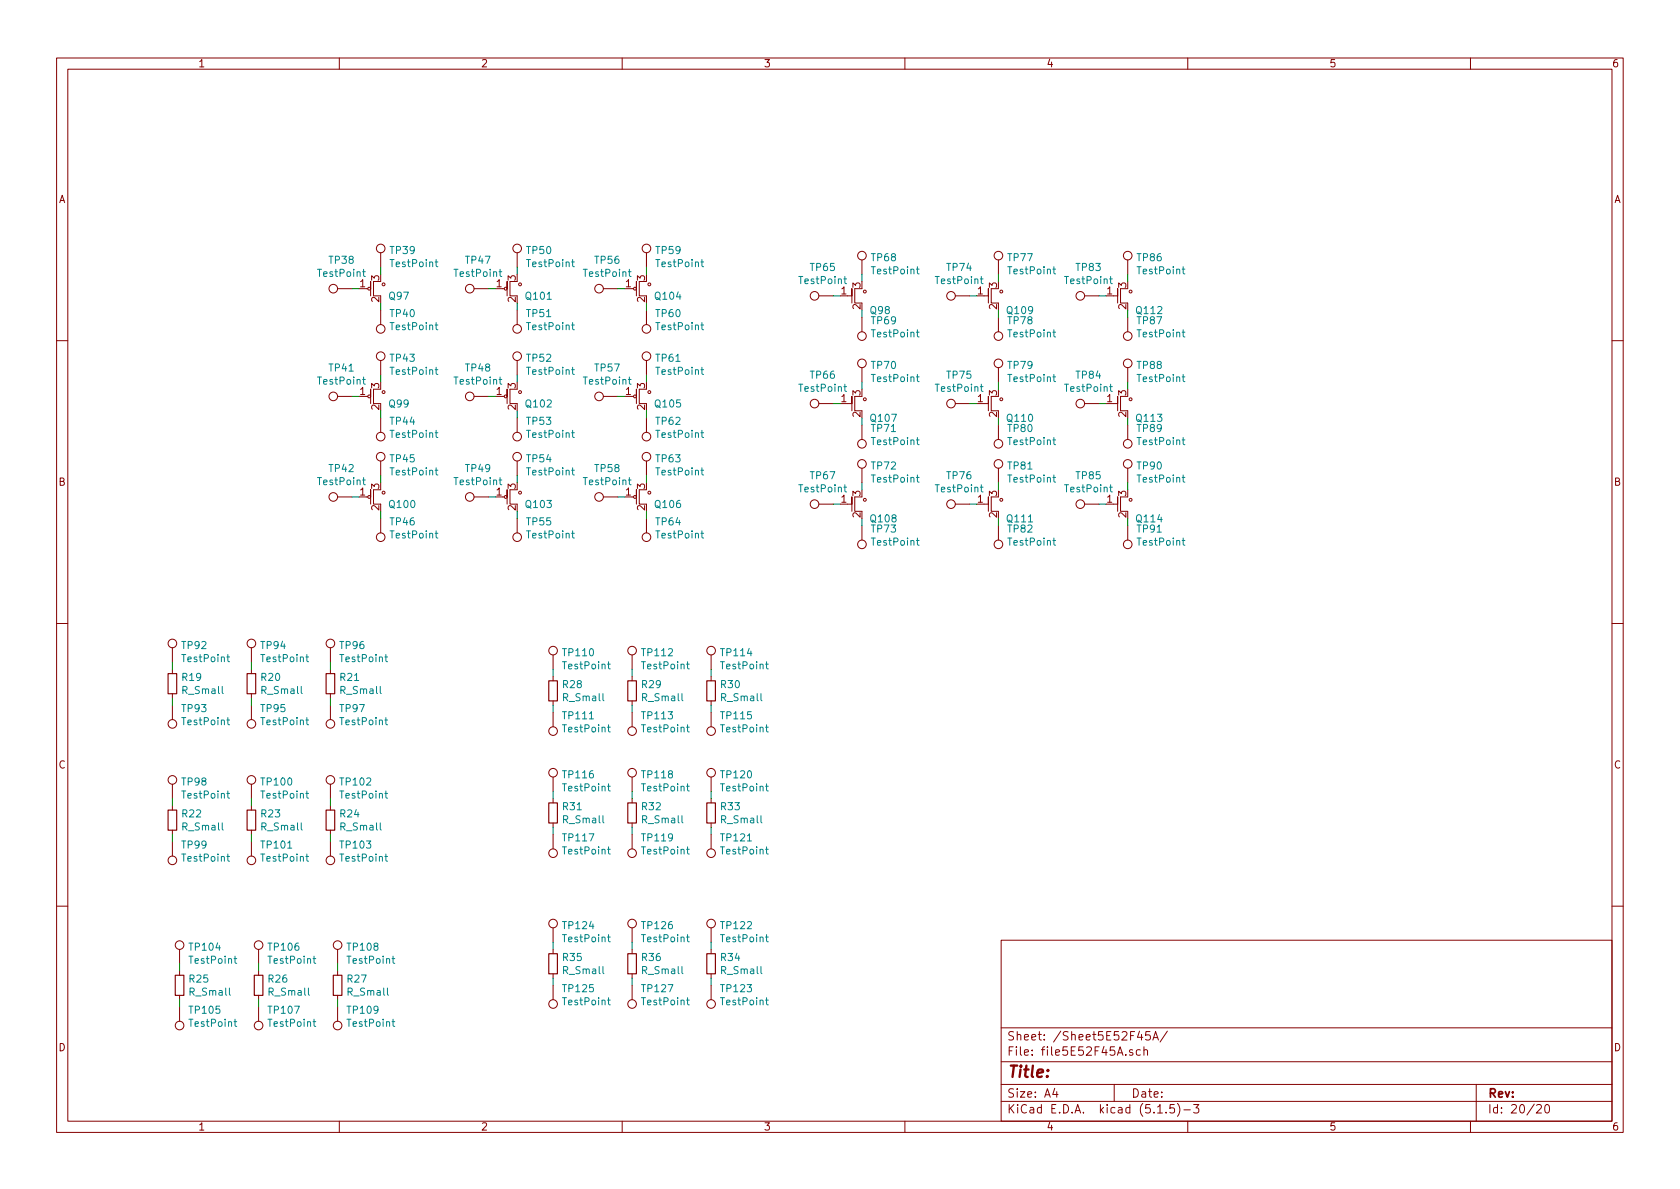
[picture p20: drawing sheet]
<svg xmlns="http://www.w3.org/2000/svg" width="297mm" height="210mm" viewBox="0 0 297 210" stroke-linecap="round" stroke-linejoin="round" font-family="sans-serif">
<defs><g id="words">
<text font-size="2.8" fill="#840000" x="178" y="190.5">Title:</text>
<g font-size="2.1" fill="#840000">
<text x="178" y="184">Sheet: /Sheet5E52F45A/</text>
<text x="178" y="186.7">File: file5E52F45A.sch</text>
<text x="178" y="196.9">KiCad E.D.A. kicad (5.1.5)-3</text>
<text x="178" y="194.1">Size: A4</text>
<text x="200" y="194.1">Date:</text>
<text x="263" y="194.1">Rev:</text>
<text x="263" y="196.9">Id: 20/20</text>
</g>
<g font-size="1.8" fill="#840000">
<text x="35" y="11.9">1</text>
<text x="85" y="11.9">2</text>
<text x="135" y="11.9">3</text>
<text x="185" y="11.9">4</text>
<text x="235" y="11.9">5</text>
<text x="285" y="11.9">6</text>
<text x="10.4" y="35.9">A</text>
<text x="285.4" y="35.9">A</text>
<text x="63.7" y="50.8">1</text>
<text x="67.1" y="53.4" transform="rotate(-90 67.1 53.4)">2</text>
<text x="67.1" y="49.6" transform="rotate(-90 67.1 49.6)">3</text>
<text x="87.8" y="50.8">1</text>
<text x="91.2" y="53.4" transform="rotate(-90 91.2 53.4)">2</text>
<text x="91.2" y="49.6" transform="rotate(-90 91.2 49.6)">3</text>
<text x="110.6" y="50.8">1</text>
<text x="114" y="53.4" transform="rotate(-90 114 53.4)">2</text>
<text x="114" y="49.6" transform="rotate(-90 114 49.6)">3</text>
<text x="148.7" y="52.1">1</text>
<text x="152.1" y="50.9" transform="rotate(-90 152.1 50.9)">3</text>
<text x="172.9" y="52.1">1</text>
<text x="176.3" y="50.9" transform="rotate(-90 176.3 50.9)">3</text>
<text x="195.7" y="52.1">1</text>
<text x="199.1" y="50.9" transform="rotate(-90 199.1 50.9)">3</text>
<text x="152.1" y="54.7" transform="rotate(-90 152.1 54.7)">2</text>
<text x="176.3" y="54.7" transform="rotate(-90 176.3 54.7)">2</text>
<text x="199.1" y="54.7" transform="rotate(-90 199.1 54.7)">2</text>
<text x="63.7" y="69.8">1</text>
<text x="67.1" y="68.7" transform="rotate(-90 67.1 68.7)">3</text>
<text x="87.8" y="69.8">1</text>
<text x="91.2" y="68.7" transform="rotate(-90 91.2 68.7)">3</text>
<text x="110.6" y="69.8">1</text>
<text x="114" y="68.7" transform="rotate(-90 114 68.7)">3</text>
<text x="148.7" y="71.1">1</text>
<text x="152.1" y="69.9" transform="rotate(-90 152.1 69.9)">3</text>
<text x="172.9" y="71.1">1</text>
<text x="176.3" y="69.9" transform="rotate(-90 176.3 69.9)">3</text>
<text x="195.7" y="71.1">1</text>
<text x="199.1" y="69.9" transform="rotate(-90 199.1 69.9)">3</text>
<text x="67.1" y="72.5" transform="rotate(-90 67.1 72.5)">2</text>
<text x="91.2" y="72.5" transform="rotate(-90 91.2 72.5)">2</text>
<text x="114" y="72.5" transform="rotate(-90 114 72.5)">2</text>
<text x="152.1" y="73.8" transform="rotate(-90 152.1 73.8)">2</text>
<text x="176.3" y="73.8" transform="rotate(-90 176.3 73.8)">2</text>
<text x="199.1" y="73.8" transform="rotate(-90 199.1 73.8)">2</text>
<text x="10.4" y="85.9">B</text>
<text x="63.7" y="87.6">1</text>
<text x="67.1" y="86.5" transform="rotate(-90 67.1 86.5)">3</text>
<text x="87.8" y="87.6">1</text>
<text x="91.2" y="86.5" transform="rotate(-90 91.2 86.5)">3</text>
<text x="110.6" y="87.6">1</text>
<text x="114" y="86.5" transform="rotate(-90 114 86.5)">3</text>
<text x="148.7" y="88.9">1</text>
<text x="152.1" y="87.7" transform="rotate(-90 152.1 87.7)">3</text>
<text x="172.9" y="88.9">1</text>
<text x="176.3" y="87.7" transform="rotate(-90 176.3 87.7)">3</text>
<text x="195.7" y="88.9">1</text>
<text x="199.1" y="87.7" transform="rotate(-90 199.1 87.7)">3</text>
<text x="285.4" y="85.9">B</text>
<text x="67.1" y="90.3" transform="rotate(-90 67.1 90.3)">2</text>
<text x="91.2" y="90.3" transform="rotate(-90 91.2 90.3)">2</text>
<text x="114" y="90.3" transform="rotate(-90 114 90.3)">2</text>
<text x="152.1" y="91.5" transform="rotate(-90 152.1 91.5)">2</text>
<text x="176.3" y="91.5" transform="rotate(-90 176.3 91.5)">2</text>
<text x="199.1" y="91.5" transform="rotate(-90 199.1 91.5)">2</text>
<text x="10.4" y="135.9">C</text>
<text x="285.4" y="135.9">C</text>
<text x="10.4" y="185.9">D</text>
<text x="285.4" y="185.9">D</text>
<text x="35" y="199.9">1</text>
<text x="85" y="199.9">2</text>
<text x="135" y="199.9">3</text>
<text x="185" y="199.9">4</text>
<text x="235" y="199.9">5</text>
<text x="285" y="199.9">6</text>
</g>
<g font-size="1.8" fill="#008484">
<text x="58.3" y="46.7">TP38</text>
<text x="69.1" y="44.9">TP39</text>
<text x="69.2" y="47.2">TestPoint</text>
<text x="82.4" y="46.7">TP47</text>
<text x="93.2" y="44.9">TP50</text>
<text x="93.3" y="47.2">TestPoint</text>
<text x="105.3" y="46.7">TP56</text>
<text x="116.1" y="44.9">TP59</text>
<text x="116.2" y="47.2">TestPoint</text>
<text x="143.4" y="47.9">TP65</text>
<text x="154.2" y="46.2">TP68</text>
<text x="167.5" y="47.9">TP74</text>
<text x="178.3" y="46.2">TP77</text>
<text x="190.3" y="47.9">TP83</text>
<text x="201.1" y="46.2">TP86</text>
<text x="56.4" y="49">TestPoint</text>
<text x="68.9" y="53">Q97</text>
<text x="80.5" y="49">TestPoint</text>
<text x="93.1" y="53">Q101</text>
<text x="103.4" y="49">TestPoint</text>
<text x="116" y="53">Q104</text>
<text x="141.5" y="50.2">TestPoint</text>
<text x="154.3" y="48.5">TestPoint</text>
<text x="165.6" y="50.2">TestPoint</text>
<text x="178.4" y="48.5">TestPoint</text>
<text x="188.4" y="50.2">TestPoint</text>
<text x="201.3" y="48.5">TestPoint</text>
<text x="69.1" y="56.1">TP40</text>
<text x="69.2" y="58.4">TestPoint</text>
<text x="93.2" y="56.1">TP51</text>
<text x="93.3" y="58.4">TestPoint</text>
<text x="116.1" y="56.1">TP60</text>
<text x="116.2" y="58.4">TestPoint</text>
<text x="153.9" y="55.5">Q98</text>
<text x="154.2" y="57.3">TP69</text>
<text x="154.3" y="59.7">TestPoint</text>
<text x="178.2" y="55.5">Q109</text>
<text x="178.3" y="57.3">TP78</text>
<text x="178.4" y="59.7">TestPoint</text>
<text x="201" y="55.5">Q112</text>
<text x="201.1" y="57.3">TP87</text>
<text x="201.3" y="59.7">TestPoint</text>
<text x="58.3" y="65.7">TP41</text>
<text x="69.1" y="64">TP43</text>
<text x="82.4" y="65.7">TP48</text>
<text x="93.2" y="64">TP52</text>
<text x="105.3" y="65.7">TP57</text>
<text x="116.1" y="64">TP61</text>
<text x="154.2" y="65.2">TP70</text>
<text x="178.3" y="65.2">TP79</text>
<text x="201.1" y="65.2">TP88</text>
<text x="56.4" y="68">TestPoint</text>
<text x="69.2" y="66.3">TestPoint</text>
<text x="80.5" y="68">TestPoint</text>
<text x="93.3" y="66.3">TestPoint</text>
<text x="103.4" y="68">TestPoint</text>
<text x="116.2" y="66.3">TestPoint</text>
<text x="141.5" y="69.3">TestPoint</text>
<text x="143.4" y="67">TP66</text>
<text x="154.3" y="67.6">TestPoint</text>
<text x="165.6" y="69.3">TestPoint</text>
<text x="167.5" y="67">TP75</text>
<text x="178.4" y="67.6">TestPoint</text>
<text x="188.4" y="69.3">TestPoint</text>
<text x="190.3" y="67">TP84</text>
<text x="201.3" y="67.6">TestPoint</text>
<text x="68.9" y="72.1">Q99</text>
<text x="69.1" y="75.1">TP44</text>
<text x="69.2" y="77.4">TestPoint</text>
<text x="93.1" y="72.1">Q102</text>
<text x="93.2" y="75.1">TP53</text>
<text x="93.3" y="77.4">TestPoint</text>
<text x="116" y="72.1">Q105</text>
<text x="116.1" y="75.1">TP62</text>
<text x="116.2" y="77.4">TestPoint</text>
<text x="154.1" y="74.6">Q107</text>
<text x="154.2" y="76.4">TP71</text>
<text x="178.2" y="74.6">Q110</text>
<text x="178.3" y="76.4">TP80</text>
<text x="201" y="74.6">Q113</text>
<text x="201.1" y="76.4">TP89</text>
<text x="58.3" y="83.5">TP42</text>
<text x="69.1" y="81.8">TP45</text>
<text x="82.4" y="83.5">TP49</text>
<text x="93.2" y="81.8">TP54</text>
<text x="105.3" y="83.5">TP58</text>
<text x="116.1" y="81.8">TP63</text>
<text x="154.2" y="83">TP72</text>
<text x="154.3" y="78.7">TestPoint</text>
<text x="178.3" y="83">TP81</text>
<text x="178.4" y="78.7">TestPoint</text>
<text x="201.1" y="83">TP90</text>
<text x="201.3" y="78.7">TestPoint</text>
<text x="56.4" y="85.8">TestPoint</text>
<text x="69" y="89.8">Q100</text>
<text x="69.2" y="84.1">TestPoint</text>
<text x="80.5" y="85.8">TestPoint</text>
<text x="93.1" y="89.8">Q103</text>
<text x="93.3" y="84.1">TestPoint</text>
<text x="103.4" y="85.8">TestPoint</text>
<text x="116" y="89.8">Q106</text>
<text x="116.2" y="84.1">TestPoint</text>
<text x="141.5" y="87.1">TestPoint</text>
<text x="143.4" y="84.8">TP67</text>
<text x="154.3" y="85.3">TestPoint</text>
<text x="165.6" y="87.1">TestPoint</text>
<text x="167.5" y="84.8">TP76</text>
<text x="178.4" y="85.3">TestPoint</text>
<text x="188.4" y="87.1">TestPoint</text>
<text x="190.3" y="84.8">TP85</text>
<text x="201.3" y="85.3">TestPoint</text>
<text x="69.1" y="92.9">TP46</text>
<text x="69.2" y="95.2">TestPoint</text>
<text x="93.2" y="92.9">TP55</text>
<text x="93.3" y="95.2">TestPoint</text>
<text x="116.1" y="92.9">TP64</text>
<text x="116.2" y="95.2">TestPoint</text>
<text x="154.1" y="92.4">Q108</text>
<text x="154.2" y="94.2">TP73</text>
<text x="178.2" y="92.4">Q111</text>
<text x="178.3" y="94.2">TP82</text>
<text x="201" y="92.4">Q114</text>
<text x="201.1" y="94.2">TP91</text>
<text x="154.3" y="96.5">TestPoint</text>
<text x="178.4" y="96.5">TestPoint</text>
<text x="201.3" y="96.5">TestPoint</text>
<text x="32.2" y="114.8">TP92</text>
<text x="32.4" y="117.1">TestPoint</text>
<text x="46.2" y="114.8">TP94</text>
<text x="46.3" y="117.1">TestPoint</text>
<text x="60.2" y="114.8">TP96</text>
<text x="60.3" y="117.1">TestPoint</text>
<text x="99.7" y="116">TP110</text>
<text x="99.7" y="118.4">TestPoint</text>
<text x="113.6" y="116">TP112</text>
<text x="113.6" y="118.4">TestPoint</text>
<text x="127.6" y="116">TP114</text>
<text x="127.6" y="118.4">TestPoint</text>
<text x="32.2" y="125.9">TP93</text>
<text x="32.3" y="120.4">R19</text>
<text x="32.4" y="122.7">R_Small</text>
<text x="46.2" y="125.9">TP95</text>
<text x="46.2" y="120.4">R20</text>
<text x="46.4" y="122.7">R_Small</text>
<text x="60.2" y="125.9">TP97</text>
<text x="60.2" y="120.4">R21</text>
<text x="60.3" y="122.7">R_Small</text>
<text x="99.6" y="121.7">R28</text>
<text x="99.7" y="124">R_Small</text>
<text x="113.5" y="121.7">R29</text>
<text x="113.7" y="124">R_Small</text>
<text x="127.5" y="121.7">R30</text>
<text x="127.6" y="124">R_Small</text>
<text x="32.4" y="128.2">TestPoint</text>
<text x="46.3" y="128.2">TestPoint</text>
<text x="60.3" y="128.2">TestPoint</text>
<text x="99.7" y="127.2">TP111</text>
<text x="99.7" y="129.5">TestPoint</text>
<text x="113.6" y="127.2">TP113</text>
<text x="113.6" y="129.5">TestPoint</text>
<text x="127.6" y="127.2">TP115</text>
<text x="127.6" y="129.5">TestPoint</text>
<text x="99.7" y="137.6">TP116</text>
<text x="113.6" y="137.6">TP118</text>
<text x="127.6" y="137.6">TP120</text>
<text x="32.2" y="138.9">TP98</text>
<text x="32.4" y="141.2">TestPoint</text>
<text x="46.3" y="138.9">TP100</text>
<text x="46.3" y="141.2">TestPoint</text>
<text x="60.3" y="138.9">TP102</text>
<text x="60.3" y="141.2">TestPoint</text>
<text x="99.6" y="143.3">R31</text>
<text x="99.7" y="139.9">TestPoint</text>
<text x="113.5" y="143.3">R32</text>
<text x="113.6" y="139.9">TestPoint</text>
<text x="127.5" y="143.3">R33</text>
<text x="127.6" y="139.9">TestPoint</text>
<text x="32.3" y="144.5">R22</text>
<text x="32.4" y="146.9">R_Small</text>
<text x="46.2" y="144.5">R23</text>
<text x="46.4" y="146.9">R_Small</text>
<text x="60.2" y="144.5">R24</text>
<text x="60.3" y="146.9">R_Small</text>
<text x="99.7" y="148.8">TP117</text>
<text x="99.7" y="145.6">R_Small</text>
<text x="113.6" y="148.8">TP119</text>
<text x="113.7" y="145.6">R_Small</text>
<text x="127.6" y="148.8">TP121</text>
<text x="127.6" y="145.6">R_Small</text>
<text x="32.2" y="150.1">TP99</text>
<text x="32.4" y="152.4">TestPoint</text>
<text x="46.3" y="150.1">TP101</text>
<text x="46.3" y="152.4">TestPoint</text>
<text x="60.3" y="150.1">TP103</text>
<text x="60.3" y="152.4">TestPoint</text>
<text x="99.7" y="151.1">TestPoint</text>
<text x="113.6" y="151.1">TestPoint</text>
<text x="127.6" y="151.1">TestPoint</text>
<text x="99.7" y="164.3">TP124</text>
<text x="99.7" y="166.6">TestPoint</text>
<text x="113.6" y="164.3">TP126</text>
<text x="113.6" y="166.6">TestPoint</text>
<text x="127.6" y="164.3">TP122</text>
<text x="127.6" y="166.6">TestPoint</text>
<text x="33.5" y="173.8">R25</text>
<text x="33.6" y="168.1">TP104</text>
<text x="33.6" y="170.4">TestPoint</text>
<text x="47.5" y="173.8">R26</text>
<text x="47.6" y="168.1">TP106</text>
<text x="47.6" y="170.4">TestPoint</text>
<text x="61.5" y="173.8">R27</text>
<text x="61.6" y="168.1">TP108</text>
<text x="61.6" y="170.4">TestPoint</text>
<text x="99.6" y="169.9">R35</text>
<text x="99.7" y="172.3">R_Small</text>
<text x="113.5" y="169.9">R36</text>
<text x="113.7" y="172.3">R_Small</text>
<text x="127.5" y="169.9">R34</text>
<text x="127.6" y="172.3">R_Small</text>
<text x="33.6" y="179.3">TP105</text>
<text x="33.7" y="176.1">R_Small</text>
<text x="47.6" y="179.3">TP107</text>
<text x="47.6" y="176.1">R_Small</text>
<text x="61.6" y="179.3">TP109</text>
<text x="61.6" y="176.1">R_Small</text>
<text x="99.7" y="175.5">TP125</text>
<text x="99.7" y="177.8">TestPoint</text>
<text x="113.6" y="175.5">TP127</text>
<text x="113.6" y="177.8">TestPoint</text>
<text x="127.6" y="175.5">TP123</text>
<text x="127.6" y="177.8">TestPoint</text>
<text x="33.6" y="181.6">TestPoint</text>
<text x="47.6" y="181.6">TestPoint</text>
<text x="61.6" y="181.6">TestPoint</text>
</g>
</g></defs>
<g fill="none" stroke="#840000" stroke-width=".18">
<path d="M10 10.3h277v189.9h-277zM12 12.2h273v186.1h-273zM60 10.3v1.9M110 10.3v1.9M160 10.3v1.9M210 10.3v1.9M260 10.3v1.9M59.7 51h2.5M64.8 51h.2M65.5 51v-1.2v2.5M66 49.8v2.5h1.3M67.3 44.7v2.5"/>
<path d="M67.3 54.9v2.5M83.8 51h2.6M88.9 51h.3M89.7 51v-1.2v2.5M90.2 49.8v2.5h1.2M91.4 44.7v2.5M91.4 54.9v2.5M106.7 51h2.5M111.8 51h.2M112.5 51v-1.2v2.5M113 49.8v2.5h1.3M114.3 44.7v2.5"/>
<path d="M114.3 54.9v2.5M144.8 52.3h2.5M149.9 52.3h.7v-1.3v2.6M151.1 51v2.6h1.3M152.4 46v2.5M152.4 56.1v2.6M168.9 52.3h2.5M174 52.3h.8v-1.3v2.6M175.3 51v2.6h1.2M176.5 46v2.5M176.5 56.1v2.6M191.8 52.3h2.5"/>
<path d="M196.8 52.3h.8v-1.3v2.6M198.1 51v2.6h1.3M199.4 46v2.5M199.4 56.1v2.6M10 60.2h2M59.7 70.1h2.5M64.8 70.1h.2M65.5 70.1v-1.3v2.6M66 68.8v2.6h1.3M67.3 63.7v2.6M67.3 73.9v2.5M83.8 70.1h2.6"/>
<path d="M88.9 70.1h.3M89.7 70.1v-1.3v2.6M90.2 68.8v2.6h1.2M91.4 63.7v2.6M91.4 73.9v2.5M106.7 70.1h2.5M111.8 70.1h.2M112.5 70.1v-1.3v2.6M113 68.8v2.6h1.3M114.3 63.7v2.6M114.3 73.9v2.5M144.8 71.4h2.5"/>
<path d="M149.9 71.4h.7v-1.3v2.5M151.1 70.1v2.5h1.3M152.4 65v2.6M152.4 75.2v2.5M168.9 71.4h2.5M174 71.4h.8v-1.3v2.5M175.3 70.1v2.5h1.2M176.5 65v2.6M176.5 75.2v2.5M191.8 71.4h2.5M196.8 71.4h.8v-1.3v2.5M198.1 70.1v2.5h1.3"/>
<path d="M199.4 65v2.6M199.4 75.2v2.5M285 60.2h2M59.7 87.9h2.5M64.8 87.9h.2M65.5 87.9v-1.3v2.5M66 86.6v2.5h1.3M67.3 81.5v2.6M67.3 91.7v2.5M83.8 87.9h2.6M88.9 87.9h.3M89.7 87.9v-1.3v2.5"/>
<path d="M90.2 86.6v2.5h1.2M91.4 81.5v2.6M91.4 91.7v2.5M106.7 87.9h2.5M111.8 87.9h.2M112.5 87.9v-1.3v2.5M113 86.6v2.5h1.3M114.3 81.5v2.6M114.3 91.7v2.5M144.8 89.1h2.5M149.9 89.1h.7v-1.2v2.5M151.1 87.9v2.5h1.3"/>
<path d="M152.4 82.8v2.5M152.4 93v2.5M168.9 89.1h2.5M174 89.1h.8v-1.2v2.5M175.3 87.9v2.5h1.2M176.5 82.8v2.5M176.5 93v2.5M191.8 89.1h2.5M196.8 89.1h.8v-1.2v2.5M198.1 87.9v2.5h1.3M199.4 82.8v2.5M199.4 93v2.5"/>
<path d="M10 110.3h2M30.5 114.5v2.6M30.5 118.4v.7M44.4 114.5v2.6M44.4 118.4v.7M58.4 114.5v2.6M58.4 118.4v.7M97.8 115.8v2.6M97.8 119.6v.8M111.8 115.8v2.6M111.8 119.6v.8M125.7 115.8v2.6"/>
<path d="M125.7 119.6v.8M285 110.3h2M30.5 122.7v.7M30.5 124.7v2.5M30.5 138.7v2.5M44.4 122.7v.7M44.4 124.7v2.5M44.4 138.7v2.5M58.4 122.7v.7M58.4 124.7v2.5M58.4 138.7v2.5M97.8 123.9v.8"/>
<path d="M97.8 126v2.5M97.8 137.4v2.5M111.8 123.9v.8M111.8 126v2.5M111.8 137.4v2.5M125.7 123.9v.8M125.7 126v2.5M125.7 137.4v2.5M30.5 142.5v.8M30.5 146.8v.8M30.5 148.8v2.6M44.4 142.5v.8"/>
<path d="M44.4 146.8v.8M44.4 148.8v2.6M58.4 142.5v.8M58.4 146.8v.8M58.4 148.8v2.6M97.8 141.2v.8M97.8 145.5v.8M97.8 147.6v2.5M111.8 141.2v.8M111.8 145.5v.8M111.8 147.6v2.5M125.7 141.2v.8"/>
<path d="M125.7 145.5v.8M125.7 147.6v2.5M10 160.2h2M31.7 167.9v2.5M31.7 171.7v.8M31.7 176v.8M31.7 178v2.6M45.7 167.9v2.5M45.7 171.7v.8M45.7 176v.8M45.7 178v2.6M59.7 167.9v2.5"/>
<path d="M59.7 171.7v.8M59.7 176v.8M59.7 178v2.6M97.8 164.1v2.5M97.8 167.9v.8M97.8 172.2v.8M97.8 174.2v2.6M111.8 164.1v2.5M111.8 167.9v.8M111.8 172.2v.8M111.8 174.2v2.6M125.7 164.1v2.5"/>
<path d="M125.7 167.9v.8M125.7 172.2v.8M125.7 174.2v2.6M177 166.3h108v32h-108zM285 160.2h2M60 198.3v1.9M110 198.3v1.9M160 198.3v1.9M177 194.8h108M177 191.8h108M177 187.8h108M177 181.8h108"/>
<path d="M186.5 192.5l-.4 1h1M186.8 193v1M197 191.8v3M200.3 185.7l-.4-.1-.2 .2 .1 .2 .5 .2v.3h-.6M201.5 182.3l-.4 1.1h1M201.6 185.7l-.4-.1-.3 .3 .1 .6 .2 .1 .4-.1M202.3 185.7l.2-.1 .3 .1 .1 .9M202.3 185.1v1.5M203.3 182.4h-.7l-.1 .7 .3-.1 .5 .1 .1 .2-.1 .5-.2 .1-.6-.1M203.8 183.9l.5-1.5 .5 1.5M204 183.5h.7M204.7 196.8h.8"/>
<path d="M206.2 196.7v.1M206.4 182.3l-1.3 2M207.6 195.3h-.7l-.1 .7 .2-.1 .5 .1 .2 .2-.1 .5-.2 .1-.6-.1M208.2 195.1a1.71 1.71 0 0 1 0 2.3M209.3 196.3h1.2M210 198.3v1.9M211 195.3h1l-.5 .6 .4 .1v.7l-.2 .1-.7-.1M260 198.3v1.9M261 191.8v6.5M271.7 195.5l.2-.2h.4l.2 .5-.9 1h.9M273.3 195.4l.3-.1a.94 .94 0 0 1 0 1.5h-.1a1 1 0 0 1-.2-1.4z"/>
<circle cx="58.9" cy="51" r=".76"/>
<circle cx="65.3" cy="51" r=".25"/>
<circle cx="67.3" cy="43.9" r=".76"/>
<circle cx="67.3" cy="58.2" r=".76"/>
<circle cx="67.8" cy="50.3" r=".25"/>
<circle cx="83.1" cy="51" r=".76"/>
<circle cx="89.4" cy="51" r=".25"/>
<circle cx="91.4" cy="43.9" r=".76"/>
<circle cx="91.4" cy="58.2" r=".76"/>
<circle cx="91.9" cy="50.3" r=".25"/>
<circle cx="105.9" cy="51" r=".76"/>
<circle cx="112.3" cy="51" r=".25"/>
<circle cx="114.3" cy="43.9" r=".76"/>
<circle cx="114.3" cy="58.2" r=".76"/>
<circle cx="114.8" cy="50.3" r=".25"/>
<circle cx="144" cy="52.3" r=".76"/>
<circle cx="152.4" cy="45.2" r=".76"/>
<circle cx="152.4" cy="59.4" r=".76"/>
<circle cx="152.9" cy="51.6" r=".25"/>
<circle cx="168.1" cy="52.3" r=".76"/>
<circle cx="176.5" cy="45.2" r=".76"/>
<circle cx="176.5" cy="59.4" r=".76"/>
<circle cx="177" cy="51.6" r=".25"/>
<circle cx="191" cy="52.3" r=".76"/>
<circle cx="199.4" cy="45.2" r=".76"/>
<circle cx="199.4" cy="59.4" r=".76"/>
<circle cx="199.9" cy="51.6" r=".25"/>
<circle cx="58.9" cy="70.1" r=".76"/>
<circle cx="65.3" cy="70.1" r=".25"/>
<circle cx="67.3" cy="63" r=".76"/>
<circle cx="67.3" cy="77.2" r=".76"/>
<circle cx="67.8" cy="69.3" r=".25"/>
<circle cx="83.1" cy="70.1" r=".76"/>
<circle cx="89.4" cy="70.1" r=".25"/>
<circle cx="91.4" cy="63" r=".76"/>
<circle cx="91.4" cy="77.2" r=".76"/>
<circle cx="91.9" cy="69.3" r=".25"/>
<circle cx="105.9" cy="70.1" r=".76"/>
<circle cx="112.3" cy="70.1" r=".25"/>
<circle cx="114.3" cy="63" r=".76"/>
<circle cx="114.3" cy="77.2" r=".76"/>
<circle cx="114.8" cy="69.3" r=".25"/>
<circle cx="144" cy="71.4" r=".76"/>
<circle cx="152.4" cy="64.3" r=".76"/>
<circle cx="152.4" cy="78.5" r=".76"/>
<circle cx="152.9" cy="70.6" r=".25"/>
<circle cx="168.1" cy="71.4" r=".76"/>
<circle cx="176.5" cy="64.3" r=".76"/>
<circle cx="176.5" cy="78.5" r=".76"/>
<circle cx="177" cy="70.6" r=".25"/>
<circle cx="191" cy="71.4" r=".76"/>
<circle cx="199.4" cy="78.5" r=".76"/>
<circle cx="199.4" cy="64.3" r=".76"/>
<circle cx="199.9" cy="70.6" r=".25"/>
<circle cx="58.9" cy="87.9" r=".76"/>
<circle cx="65.3" cy="87.9" r=".25"/>
<circle cx="67.3" cy="95" r=".76"/>
<circle cx="67.3" cy="80.8" r=".76"/>
<circle cx="67.8" cy="87.1" r=".25"/>
<circle cx="83.1" cy="87.9" r=".76"/>
<circle cx="89.4" cy="87.9" r=".25"/>
<circle cx="91.4" cy="80.8" r=".76"/>
<circle cx="91.4" cy="95" r=".76"/>
<circle cx="91.9" cy="87.1" r=".25"/>
<circle cx="105.9" cy="87.9" r=".76"/>
<circle cx="112.3" cy="87.9" r=".25"/>
<circle cx="114.3" cy="80.8" r=".76"/>
<circle cx="114.3" cy="95" r=".76"/>
<circle cx="114.8" cy="87.1" r=".25"/>
<circle cx="144" cy="89.1" r=".76"/>
<circle cx="152.4" cy="96.3" r=".76"/>
<circle cx="152.4" cy="82" r=".76"/>
<circle cx="152.9" cy="88.4" r=".25"/>
<circle cx="168.1" cy="89.1" r=".76"/>
<circle cx="176.5" cy="96.3" r=".76"/>
<circle cx="176.5" cy="82" r=".76"/>
<circle cx="177" cy="88.4" r=".25"/>
<circle cx="191" cy="89.1" r=".76"/>
<circle cx="199.4" cy="96.3" r=".76"/>
<circle cx="199.4" cy="82" r=".76"/>
<circle cx="199.9" cy="88.4" r=".25"/>
<circle cx="30.5" cy="113.8" r=".76"/>
<circle cx="44.4" cy="113.8" r=".76"/>
<circle cx="58.4" cy="113.8" r=".76"/>
<circle cx="97.8" cy="115.1" r=".76"/>
<circle cx="111.8" cy="115.1" r=".76"/>
<circle cx="125.7" cy="115.1" r=".76"/>
<circle cx="30.5" cy="128" r=".76"/>
<circle cx="30.5" cy="137.9" r=".76"/>
<circle cx="44.4" cy="128" r=".76"/>
<circle cx="44.4" cy="137.9" r=".76"/>
<circle cx="58.4" cy="128" r=".76"/>
<circle cx="58.4" cy="137.9" r=".76"/>
<circle cx="97.8" cy="136.6" r=".76"/>
<circle cx="97.8" cy="129.3" r=".76"/>
<circle cx="111.8" cy="136.6" r=".76"/>
<circle cx="111.8" cy="129.3" r=".76"/>
<circle cx="125.7" cy="136.6" r=".76"/>
<circle cx="125.7" cy="129.3" r=".76"/>
<circle cx="30.5" cy="152.1" r=".76"/>
<circle cx="44.4" cy="152.1" r=".76"/>
<circle cx="58.4" cy="152.1" r=".76"/>
<circle cx="97.8" cy="150.9" r=".76"/>
<circle cx="111.8" cy="150.9" r=".76"/>
<circle cx="125.7" cy="150.9" r=".76"/>
<circle cx="31.7" cy="167.1" r=".76"/>
<circle cx="45.7" cy="167.1" r=".76"/>
<circle cx="59.7" cy="167.1" r=".76"/>
<circle cx="97.8" cy="177.5" r=".76"/>
<circle cx="97.8" cy="163.3" r=".76"/>
<circle cx="111.8" cy="177.5" r=".76"/>
<circle cx="111.8" cy="163.3" r=".76"/>
<circle cx="125.7" cy="163.3" r=".76"/>
<circle cx="125.7" cy="177.5" r=".76"/>
<circle cx="31.7" cy="181.4" r=".76"/>
<circle cx="45.7" cy="181.4" r=".76"/>
<circle cx="59.7" cy="181.4" r=".76"/>
</g>
<g fill="none" stroke="#008484" stroke-width=".18">
<path d="M64.1 48.1h.5M64.3 47.6v1.1l.3 .2M76.9 46.3h.5M76.9 57.5h.5M77.1 45.9v1.1l.3 .2M77.1 57v1.1l.3 .2M88.2 48.1h.5M88.4 47.6v1.1l.3 .2M101.1 46.3h.4M101.1 57.5h.4M101.2 45.9v1.1l.3 .2M101.2 57v1.1l.3 .2"/>
<path d="M111.1 48.1h.5M111.3 47.6v1.1l.3 .2M123.9 46.3h.5M123.9 57.5h.5M124.1 45.9v1.1l.3 .2M124.1 57v1.1l.3 .2M149.2 49.3h.5M149.4 48.9v1.1l.3 .2M162 47.6h.5M162 58.7h.5M162.2 47.2v1.1l.3 .1M162.2 58.3v1.1l.3 .2"/>
<path d="M173.3 49.3h.5M173.5 48.9v1.1l.3 .2M186.2 47.6h.4M186.2 58.7h.4M186.3 47.2v1.1l.3 .1M186.3 58.3v1.1l.3 .2M196.2 49.3h.5M196.4 48.9v1.1l.3 .2M209 47.6h.5M209 58.7h.5M209.2 47.2v1.1l.3 .1M209.2 58.3v1.1l.3 .2"/>
<path d="M64.1 67.1h.5M64.3 66.7v1.1l.3 .1M76.9 65.4h.5M76.9 76.5h.5M77.1 64.9v1.1l.3 .2M77.1 76.1v1.1l.3 .2M88.2 67.1h.5M88.4 66.7v1.1l.3 .1M101.1 65.4h.4M101.1 76.5h.4M101.2 64.9v1.1l.3 .2M101.2 76.1v1.1l.3 .2"/>
<path d="M111.1 67.1h.5M111.3 66.7v1.1l.3 .1M123.9 65.4h.5M123.9 76.5h.5M124.1 64.9v1.1l.3 .2M124.1 76.1v1.1l.3 .2M149.2 68.4h.5M149.4 67.9v1.1l.3 .2M162 66.6h.5M162 77.8h.5M162.2 66.2v1.1l.3 .2M162.2 77.4v1.1l.3 .1"/>
<path d="M173.3 68.4h.5M173.5 67.9v1.1l.3 .2M186.2 66.6h.4M186.2 77.8h.4M186.3 66.2v1.1l.3 .2M186.3 77.4v1.1l.3 .1M196.2 68.4h.5M196.4 67.9v1.1l.3 .2M209 66.6h.5M209 77.8h.5M209.2 66.2v1.1l.3 .2M209.2 77.4v1.1l.3 .1"/>
<path d="M64.1 84.9h.5M64.3 84.4v1.1l.3 .2M76.9 83.2h.5M76.9 94.3h.5M77.1 82.7v1.1l.3 .2M77.1 93.9v1.1l.3 .1M88.2 84.9h.5M88.4 84.4v1.1l.3 .2M101.1 83.2h.4M101.1 94.3h.4M101.2 82.7v1.1l.3 .2M101.2 93.9v1.1l.3 .1"/>
<path d="M111.1 84.9h.5M111.3 84.4v1.1l.3 .2M123.9 83.2h.5M123.9 94.3h.5M124.1 82.7v1.1l.3 .2M124.1 93.9v1.1l.3 .1M149.2 86.2h.5M149.4 85.7v1.1l.3 .2M162 95.6h.5M162 84.4h.5M162.2 84v1.1l.3 .2M162.2 95.1v1.1l.3 .2"/>
<path d="M173.3 86.2h.5M173.5 85.7v1.1l.3 .2M186.2 95.6h.4M186.2 84.4h.4M186.3 84v1.1l.3 .2M186.3 95.1v1.1l.3 .2M196.2 86.2h.5M196.4 85.7v1.1l.3 .2M209 95.6h.5M209 84.4h.5M209.2 95.1v1.1l.3 .2M209.2 84v1.1l.3 .2"/>
<path d="M40.1 116.2h.5M40.3 115.7v1.1l.3 .2M54.1 116.2h.5M54.3 115.7v1.1l.3 .2M68 116.2h.5M68.2 115.7v1.1l.3 .2M107.4 117.4h.5M107.6 117v1.1l.3 .2M121.4 117.4h.5M121.6 117v1.1l.3 .2M135.4 117.4h.4M135.5 117v1.1l.3 .2"/>
<path d="M40.1 127.3h.5M40.3 126.9v1.1l.3 .2M40.3 139.9v1.1l.3 .1M54.1 127.3h.5M54.3 126.9v1.1l.3 .2M54.3 139.9v1.1l.3 .1M68 127.3h.5M68.2 126.9v1.1l.3 .2M68.2 139.9v1.1l.3 .1M107.4 139h.5M107.4 128.6h.5M107.6 138.6v1.1l.3 .2"/>
<path d="M107.6 128.2v1.1l.3 .1M121.4 139h.5M121.4 128.6h.5M121.6 128.2v1.1l.3 .1M121.6 138.6v1.1l.3 .2M135.4 139h.4M135.4 128.6h.4M135.5 128.2v1.1l.3 .1M135.5 138.6v1.1l.3 .2M40.1 140.3h.5M40.1 151.5h.5M40.3 151v1.1l.3 .2"/>
<path d="M54.1 140.3h.5M54.1 151.5h.5M54.3 151v1.1l.3 .2M68 140.3h.5M68 151.5h.5M68.2 151v1.1l.3 .2M107.4 150.2h.5M107.6 149.8v1l.3 .2M121.4 150.2h.5M121.6 149.8v1l.3 .2M135.4 150.2h.4M135.5 149.8v1l.3 .2"/>
<path d="M41.4 169.5h.5M41.6 169.1v1.1l.3 .2M55.3 169.5h.5M55.5 169.1v1.1l.3 .2M69.3 169.5h.5M69.5 169.1v1.1l.3 .2M107.4 165.7h.5M107.4 176.9h.5M107.6 165.3v1.1l.3 .1M107.6 176.4v1.1l.3 .2M121.4 165.7h.5M121.4 176.9h.5"/>
<path d="M121.6 165.3v1.1l.3 .1M121.6 176.4v1.1l.3 .2M135.4 165.7h.4M135.4 176.9h.4M135.5 165.3v1.1l.3 .1M135.5 176.4v1.1l.3 .2M41.4 180.7h.5M41.6 180.2v1.1l.3 .2M55.3 180.7h.5M55.5 180.2v1.1l.3 .2M69.3 180.7h.5M69.5 180.2v1.1l.3 .2"/>
</g>
<g fill="none" stroke="#840000" stroke-width=".2">
<path d="M29.7 119.1h1.5v3.6h-1.5zM43.7 119.1h1.5v3.6h-1.5zM57.7 119.1h1.5v3.6h-1.5zM97 120.4h1.6v3.5h-1.6zM111 120.4h1.5v3.5h-1.5zM125 120.4h1.5v3.5h-1.5zM29.7 143.3h1.5v3.5h-1.5zM43.7 143.3h1.5v3.5h-1.5zM57.7 143.3h1.5v3.5h-1.5zM97 142h1.6v3.5h-1.6zM111 142h1.5v3.5h-1.5zM125 142h1.5v3.5h-1.5z"/>
<path d="M31 172.5h1.5v3.5h-1.5zM45 172.5h1.5v3.5h-1.5zM58.9 172.5h1.6v3.5h-1.6zM97 168.7h1.6v3.5h-1.6zM111 168.7h1.5v3.5h-1.5zM125 168.7h1.5v3.5h-1.5z"/>
</g>
<g fill="none" stroke="#008400" stroke-width=".18">
<path d="M62.2 51h1.3M67.3 47.2v1.3M67.3 53.6v1.3M86.4 51h1.2M91.4 47.2v1.3M91.4 53.6v1.3M109.2 51h1.3M114.3 47.2v1.3M114.3 53.6v1.3M147.3 52.3h1.3M152.4 48.5v1.3M152.4 54.9v1.2"/>
<path d="M171.4 52.3h1.3M176.5 48.5v1.3M176.5 54.9v1.2M194.3 52.3h1.3M199.4 48.5v1.3M199.4 54.9v1.2M62.2 70.1h1.3M67.3 66.3v1.3M67.3 72.6v1.3M86.4 70.1h1.2M91.4 66.3v1.3M91.4 72.6v1.3"/>
<path d="M109.2 70.1h1.3M114.3 66.3v1.3M114.3 72.6v1.3M147.3 71.4h1.3M152.4 67.6v1.2M152.4 73.9v1.3M171.4 71.4h1.3M176.5 67.6v1.2M176.5 73.9v1.3M194.3 71.4h1.3M199.4 67.6v1.2M199.4 73.9v1.3"/>
<path d="M62.2 87.9h1.3M67.3 84.1v1.2M67.3 90.4v1.3M86.4 87.9h1.2M91.4 84.1v1.2M91.4 90.4v1.3M109.2 87.9h1.3M114.3 84.1v1.2M114.3 90.4v1.3M147.3 89.1h1.3M152.4 85.3v1.3M152.4 91.7v1.3"/>
<path d="M171.4 89.1h1.3M176.5 85.3v1.3M176.5 91.7v1.3M194.3 89.1h1.3M199.4 85.3v1.3M199.4 91.7v1.3M30.5 117.1v1.3M44.4 117.1v1.3M58.4 117.1v1.3M97.8 118.4v1.2M111.8 118.4v1.2M125.7 118.4v1.2"/>
<path d="M30.5 123.4v1.3M44.4 123.4v1.3M58.4 123.4v1.3M97.8 124.7v1.3M97.8 139.9v1.3M111.8 124.7v1.3M111.8 139.9v1.3M125.7 124.7v1.3M125.7 139.9v1.3M30.5 141.2v1.3M30.5 147.6v1.2M44.4 141.2v1.3"/>
<path d="M44.4 147.6v1.2M58.4 141.2v1.3M58.4 147.6v1.2M97.8 146.3v1.3M111.8 146.3v1.3M125.7 146.3v1.3M31.7 170.4v1.3M31.7 176.8v1.2M45.7 170.4v1.3M45.7 176.8v1.2M59.7 170.4v1.3M59.7 176.8v1.2"/>
<path d="M97.8 166.6v1.3M97.8 173v1.2M111.8 166.6v1.3M111.8 173v1.2M125.7 166.6v1.3M125.7 173v1.2"/>
</g>
<use href="#words"/>
</svg>
